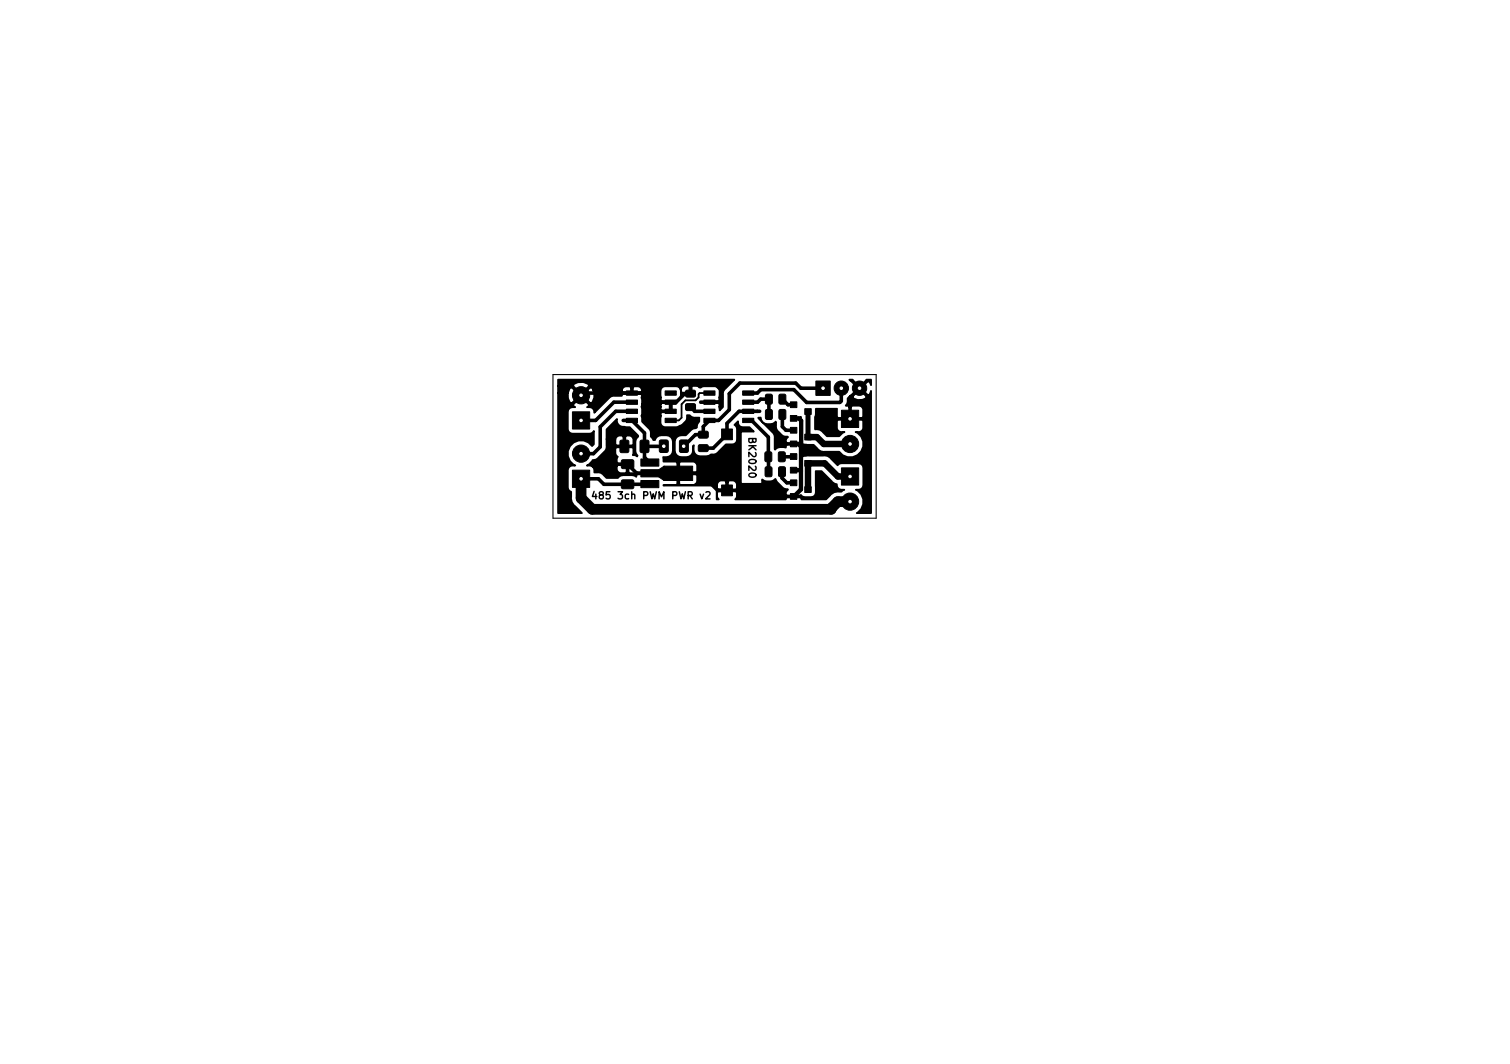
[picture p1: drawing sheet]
<svg xmlns="http://www.w3.org/2000/svg" width="210mm" height="148mm" viewBox="0 0 210 148" stroke-linecap="round" stroke-linejoin="round" font-family="sans-serif">
<defs><g id="words">
<g font-size="1.4">
<text x="104.2" y="61.2" transform="rotate(90 104.2 61.2)">BK2020</text>
<text x="83.4" y="69.5">485 3ch PWM PWR v2</text>
</g>
</g></defs>
<path d="M82.7 68.4l-.2 .7h.6M83 68.8v.7M98.3 68.6l.4-.1 .2 .3-.7 .7h.7" fill="none" stroke="#000" stroke-width=".2"/>
<path d="M77 52.2h45v20h-45z" fill="none" stroke="#000" stroke-width=".15"/>
<g fill="#000" stroke="#000" stroke-width=".14">
<path d="M79.7 57.3h2.4v2.4h-2.4zM87.2 54.4h1.6v.6h-1.6zM87.2 55.7h1.6v.6h-1.6zM87.2 57h1.6v.6h-1.6zM87.2 58.2h1.6v.6h-1.6zM92.6 58.2h1.6v.6h-1.6zM92.6 57h1.6v.6h-1.6zM92.6 55.7h1.6v.6h-1.6zM92.6 54.4h1.6v.6h-1.6zM95.5 56.3l1.2-.1 .1 .2v.7l-.2 .1-1-.1-.2-.2zM95.5 54.4h1.2l.1 .1v.7l-.2 .1h-1l-.2-.2zM98 58.2h1.6v.6h-1.6z"/>
<path d="M98 57h1.6v.6h-1.6zM98 55.7h1.6v.6h-1.6zM98 54.4h1.6v.6h-1.6zM100.5 59.7h1.5v1.5h-1.5zM103.4 54.4h1.6v.6h-1.6zM103.4 55.7h1.6v.6h-1.6zM103.4 57h1.6v.6h-1.6zM103.4 58.2h1.6v.6h-1.6zM106.6 55l.7-.1 .2 .1v1.1l-.1 .1-.6 .1-.2-.1zM106.6 57.1l.7-.1 .2 .1v1.1l-.1 .2h-.6l-.2-.1zM108.5 55l.7-.1 .2 .1v1.1l-.1 .1-.6 .1-.2-.1zM108.5 57.1l.7-.1 .2 .1v1.1l-.1 .2h-.6l-.2-.1z"/>
<path d="M110.1 57.9h.9v.8h-.9zM110.1 56h.9v.8h-.9zM112.1 56.9h.9v.8h-.9zM113.6 53.1h2v2h-2zM117.2 57.1h2.4v2.4h-2.4zM79.7 65.5h2.4v2.4h-2.4zM86.4 61.4l.9-.1 .2 .1 .1 1.4-.1 .2h-1l-.1-.1zM86.6 64.1l.2-.1 1.3 .1 .2 .1-.1 1-.2 .1-1.4-.1-.1-.2zM86.6 66.9l.2-.1 1.3 .1 .2 .1-.1 1-.2 .1-1.4-.1-.1-.2zM89.2 63.9h2.5v1h-2.5zM89.2 65.4h2.5v1h-2.5zM89.2 66.9h2.5v1h-2.5z"/>
<path d="M89.2 61.4l.9-.1 .2 .1 .1 1.4-.1 .2h-1l-.1-.1-.1-1.4zM92.4 64.9h4v2h-4zM91.7 65.4l.8-.5v2l-.8-.5zM91.9 61.3h.9l.2 .1 .1 1.4-.2 .2h-.9l-.2-.1zM94.7 61.3h.9l.2 .1 .1 1.4-.2 .2h-.9l-.2-.1v-1.4zM97.3 60.1h1.2l.1 .2v.6l-.2 .1h-1.1l-.1-.2zM97.3 62h1.2l.1 .1v.7l-.2 .1h-1.1l-.1-.3zM100.5 67.5h1.5v1.5h-1.5zM106.6 63l.6-.1 .2 .1 .1 1.1-.1 .2h-.7l-.2-.1zM106.6 65.1l.7-.1 .2 .1v1.1l-.1 .2h-.7l-.1-.1zM108.4 63l.7-.1 .2 .1v1.1l-.1 .2h-.6l-.2-.1zM108.5 65.1l.6-.1 .2 .1 .1 1.1-.1 .2h-.7l-.2-.1z"/>
<path d="M110.1 59.5h.9v.8h-.9zM110.1 61.4h.9v.8h-.9zM110.1 65.1h.9v.8h-.9zM110.1 63.2h.9v.8h-.9zM110.1 66.8h.9v.8h-.9zM110.1 68.7h.9v.8h-.9zM112.1 60.5h.9v.8h-.9zM112.1 64.1h.9v.8h-.9zM112.1 67.8h.9v.8h-.9zM117.2 65.2h2.4v2.4h-2.4z"/>
<circle cx="80.9" cy="55" r="1.2"/>
<circle cx="117.1" cy="54.1" r="1"/>
<circle cx="119.7" cy="54.1" r="1"/>
<circle cx="80.9" cy="63.2" r="1.2"/>
<circle cx="92.4" cy="62.1" r=".4"/>
<circle cx="95.2" cy="62.1" r=".4"/>
<circle cx="118.4" cy="61.8" r="1.2"/>
<circle cx="118.4" cy="69.9" r="1.2"/>
</g>
<g fill="none" stroke="#000" stroke-width=".5">
<path d="M80.9 55l.3-.3h9.6l1.3 1.3h2.1l1.1-1.2h.8v-1.1l.2-.1h3.4l.8 .8v1.2l-.4 .4h-2.5M86.8 58.5h1.2l1.7 1.8v3.4l.8 .7M88 56h-2.5l-2.6 2.5h-2M88 57.3h-2.3l-2.1 2.1v2.8l-1 1h-1.7M93.4 56v1.3M96.1 56.7l.6 .6h2.1M104.2 56h1.3l.4-.4h1.2v2.1M104.2 58.5h.5l2.3 2.4v4.8M105.8 57.3h-2.9l-1.7 1.7v1.5l-1.9 1.9h-1.4M108.9 55.6l.8 .8h.8M108.9 57.7v1.7l.5 .5h1.1M114.6 54.1h-3.1l-.7-.8h-7.8l-1.5 1.5v2.3l-1.4 1.4h-1.3l-.9 .9v1.1h-1.1l-1.6 1.6"/>
<path d="M117.1 54.1v1.7l-.2 .2h-4.6l-1.8-1.7h-4.6l-.4 .4h-1.3M80.9 66.7h2.4l.8 .7h6.4M87.4 64.6l1.3 1.3h8.8l2.4 2.4h1.3M90.5 64.4h.1M90.5 67.4h.1M92.4 62.1l-2.7 .1M92.5 65.5l-.4 .4M108.9 65.7v.9l.7 .6h.9M110.5 63.6h-1.6"/>
</g>
<path d="M110.5 58.3h.7l.4 .3-.1 3.6M110.5 65.5h.9l.1 .1M110.5 61.8h.7l.3 .4M111.5 62.2v6l-1 .9" fill="none" stroke="#000" stroke-width=".6"/>
<path d="M80.9 66.7v2.7l1.6 1.5h33.2v-.1l1-.9h1.7" fill="none" stroke="#000" stroke-width="1.5"/>
<path d="M98.8 54.7h-1.4l-.1 .2v.4l-.4 .5h-1.5l-.5 .5v1.9l-.4 .3h-1.1" fill="none" stroke="#000" stroke-width=".25"/>
<path d="M112.5 57.3v3.6" fill="none" stroke="#000" stroke-width=".7"/>
<path d="M112.5 60.9h1.2l1 .9h3.7M118.4 66.4h-1.7l-1.9-1.9h-2.3v3.6" fill="none" stroke="#000" stroke-width=".9"/>
<path d="M77.7 52.9h24.5l-1.5 1.6v2.2l-.5 .4-.1-.5 .1-.3-.2-.2h-1.4l.1-.2h1.3l.2-.2v-.4a1.23 1.23 0 0 0-.4-1.5h-1.8l-.6 .2a.96 .96 0 0 0-1-.3l-.1 .2v1.1l-1.3-.1-.3 .5 .1-.4v-.8v.3l.2 .2h1v-.8l-.1-.2h-.6l-.2 .1-.3 .4a.64 .64 0 0 0-.6-.4h-1.6h-.2l-.4 .4a1.66 1.66 0 0 0 .1 1.2l-.1 .3 .1 .2h1.4v1.5h-1.4l-.1 .2v.4a1.23 1.23 0 0 0 .4 1.4l1.8 .1a1.85 1.85 0 0 0 1.5-1.3v-.4h.3a.93 .93 0 0 0 .8 .4h.6v.5l-.3 .4-.1 .4-.8 .4-.7 .7a1.13 1.13 0 0 0-1.5 .9v1.6l.5 .5a1.64 1.64 0 0 0 1.9-.5l.1-1 .1-.1v.2a1.05 1.05 0 0 0 .9 1.3h.9l.6-.2 .7-.1 1.4-1.3h.9l.4-.2 .2-.5v-1.5v-.2l-.3-.3 .5-.5a.69 .69 0 0 0 .6 .8h1l.6 .6h-1.8v7.3h2.9v-.6a1.42 1.42 0 0 0 1.8-.1l.3 .5 .7 .7 .8 .3a.5 .5 0 0 0-.1 .8h1.8l.1-.1a1.08 1.08 0 0 0 1 .3 .79 .79 0 0 0 1.1-.6v-3h.8l1.5 1.5 .6 .3a.75 .75 0 0 0 1.1 .8l-.4 .3-.5-.1a1.32 1.32 0 0 0-1.1 .6l-.6 .5h-3.4l-.2-.2h-1.8l-.2 .2h-7l.2-.3v-.6l-.1-.2h-2.5l-.2 .2v.6l.3 .3h-.3v-1.9l-7.4-.1h1.8l.1-.1v-1.4h.3v1.4l.1 .1h1.9l.2-.1h3v.6l.2 .2h1.1v-1.1h.3v1.1h1.1l.1-.2-.1-.8-.4-.3h-.6l-.1 .2h-.3l-.2-.2h-.5l-.3 .1-.3 .4h-3l.3-.4v-.8l-.2-.2h-8.1l-.2 .2v.2a2.51 2.51 0 0 0-2.5 0l-.1 .2h-1.5a1.7 1.7 0 0 0-1.2-.8h-.5a.76 .76 0 0 0-.4-.9h3.5v.5l.3 .4 .2 .1h.7l.2-.2v-.9h-1.3l-.1 .1h-3.5l-.7-.1 .2-.1 .6-.6 .5-.1 .3-.2 .9-.9 .3-.7v-1h1.2v.7l.1 .1h1v-1.2h.3v1.2h.9l.2-.1v-.7l-.1-.3-.4-.2h-.5l-.1 .1h-.3l-.1-.1h-.5h-.2l-.3 .5h-1.2v-1.4l1.4-1.5a.9 .9 0 0 0 1.1 1.1l.7 .1 1.2 1.2v.1l-.4 .4a2.65 2.65 0 0 0 .2 2.2v.2l-.3-.2h-.3l.1-1-.2-.1h-2.2l-.1 .1v.8l.3 .4-.1 .3v.5l.1 .1h1.5v1.2l.2 .2h.7l.3-.2 5.6 .1v-1.4h.3v1.4h2.3l.2-.2v-.8l-.3-.4-.2-.1h-1.9l-.1 .1h-.3l-.1-.1h-1.8l-.1-.6h.5a.9 .9 0 0 0 .9-.9l-.1-1.6-.5-.5a1.64 1.64 0 0 0-1.9 .5v.1h-.2l-.4-.5v-.8l-1.2-1.3v-.9a1.64 1.64 0 0 0-.1-1.2l.1-.3h2.6l.1 .3-.1 .4 .1 .1h1.2v-1h-1.2l-.1 .2h-2.6l-.1-.9 .1-.4-.2-.1h-2.5l-.1 .2-1.5 .1-2.3 2.3a.75 .75 0 0 0-1.1-.8l.2-.1 .1-.3-1.1-1.1-1.1 1.1 .1 .3 .2 .1a.77 .77 0 0 0-1 .6v2.4l.2 .5 .4 .2h2.4l.3-.1 .3-.3v1.9l-.3 .2-.5-.5a1.86 1.86 0 0 0-2.6 .6 1.86 1.86 0 0 0 .8 2.6 .78 .78 0 0 0-1 .7v2.4l.2 .4 .2 .2v.7a1.26 1.26 0 0 0 .5 1.2l1 1.1h-3.3v-16.8h1.4v.8l.2 .5 .3 .2 1.1-1.2h.4l1.1 1.2 .3-.2 .3-.6-.1-.8-.1-.3h4l.1 .3h1.2v-.6h.2v.6h1.1l.2-.3-.3-.4-.2-.1h-.6l-.2 .2h-.2l-.2-.2h-.6l-.2 .1-.3 .4h-4l-.1-.2-.3-.2-1.1 1.1h-.4l-1.1-1.1-.3 .2-.2 .6h-1.4v-1h2.1l1.1 1.2 1.1-1.2-.1-.2-.7-.3h-.7l-.6 .3-.1 .2h-2.1zM110.4 58.1h.2l.1 .3h-.3zM111.4 58.4l.1 .1zM111.5 58l-.1 .1zM105.6 58.2l.3-.1a1.01 1.01 0 0 0 1.4 1l.3-.1 .4-.3 .1 .1a1.58 1.58 0 0 0 .2 1.3h.1a1.57 1.57 0 0 0 1 .7l.3 .1a.52 .52 0 0 0-.1 .8h1.8l.1-.1a.86 .86 0 0 0 .9 .4h.9a2.13 2.13 0 0 0 1.4 .9h2.2a1.85 1.85 0 0 0 2.9 .1 1.85 1.85 0 0 0-.7-2.8h.6l.4-.3 .1-.2v-1.1l-.2-.1h-3.3l-.2 .1v1.1l.1 .2 .4 .3h.6l-.3 .1-.4 .4h-1.7a2.12 2.12 0 0 0-1.5-.9h-.2l.1-2.9h3l-.1 1.1 .2 .2h1.5v-1.5h.3v1.5h1.5l.2-.2v-1l-.3-.4-.2-.1h-1.1l-.1 .2h-.3l-.1-.2h-.3l.2-.3v-.7l.3-.3h.4l.1 .3 .6 .2h.7l.5-.2 .1-.3-1-1-1 1h-.4l1.2-1.1-1.2-1.2h.4l1 1 .9-1h.7v.7l-.2-.4-.3-.1-.9 1 .9 .9 .3-.1 .2-.5v17.1h-2a1.82 1.82 0 0 0 .9-1.7 1.82 1.82 0 0 0-1-1.6 .78 .78 0 0 0 1-.6v-2.4a.65 .65 0 0 0-.6-.7h-2.4l-.3 .1-.3 .2a2.94 2.94 0 0 0-1.7-1.4h-2.4l-.7 .1-.2 .2a.91 .91 0 0 0-.2-1 .47 .47 0 0 0 0-.8h-1.8l-.2 .2v.2a1.45 1.45 0 0 0-1.5 .3l-.1-2.1zM110.4 65.3h.2l.1 .3h-.3zM111.3 68.2l.1-.1v.2z" fill="#000" stroke="#000" stroke-width=".25"/>
<g fill="#fff" stroke="#fff" stroke-width=".14">
<circle cx="92.4" cy="62.1" r=".17"/>
<circle cx="95.2" cy="62.1" r=".17"/>
<circle cx="118.4" cy="58.3" r=".17"/>
<circle cx="118.4" cy="61.8" r=".17"/>
<circle cx="118.4" cy="69.9" r=".17"/>
<circle cx="118.4" cy="66.4" r=".17"/>
<circle cx="80.9" cy="66.7" r=".18"/>
<circle cx="80.9" cy="63.2" r=".18"/>
<circle cx="80.9" cy="55" r=".18"/>
<circle cx="80.9" cy="58.5" r=".18"/>
<circle cx="114.6" cy="54.1" r=".17"/>
<circle cx="117.1" cy="54.1" r=".17"/>
<circle cx="119.7" cy="54.1" r=".17"/>
</g>
<use href="#words"/>
</svg>
